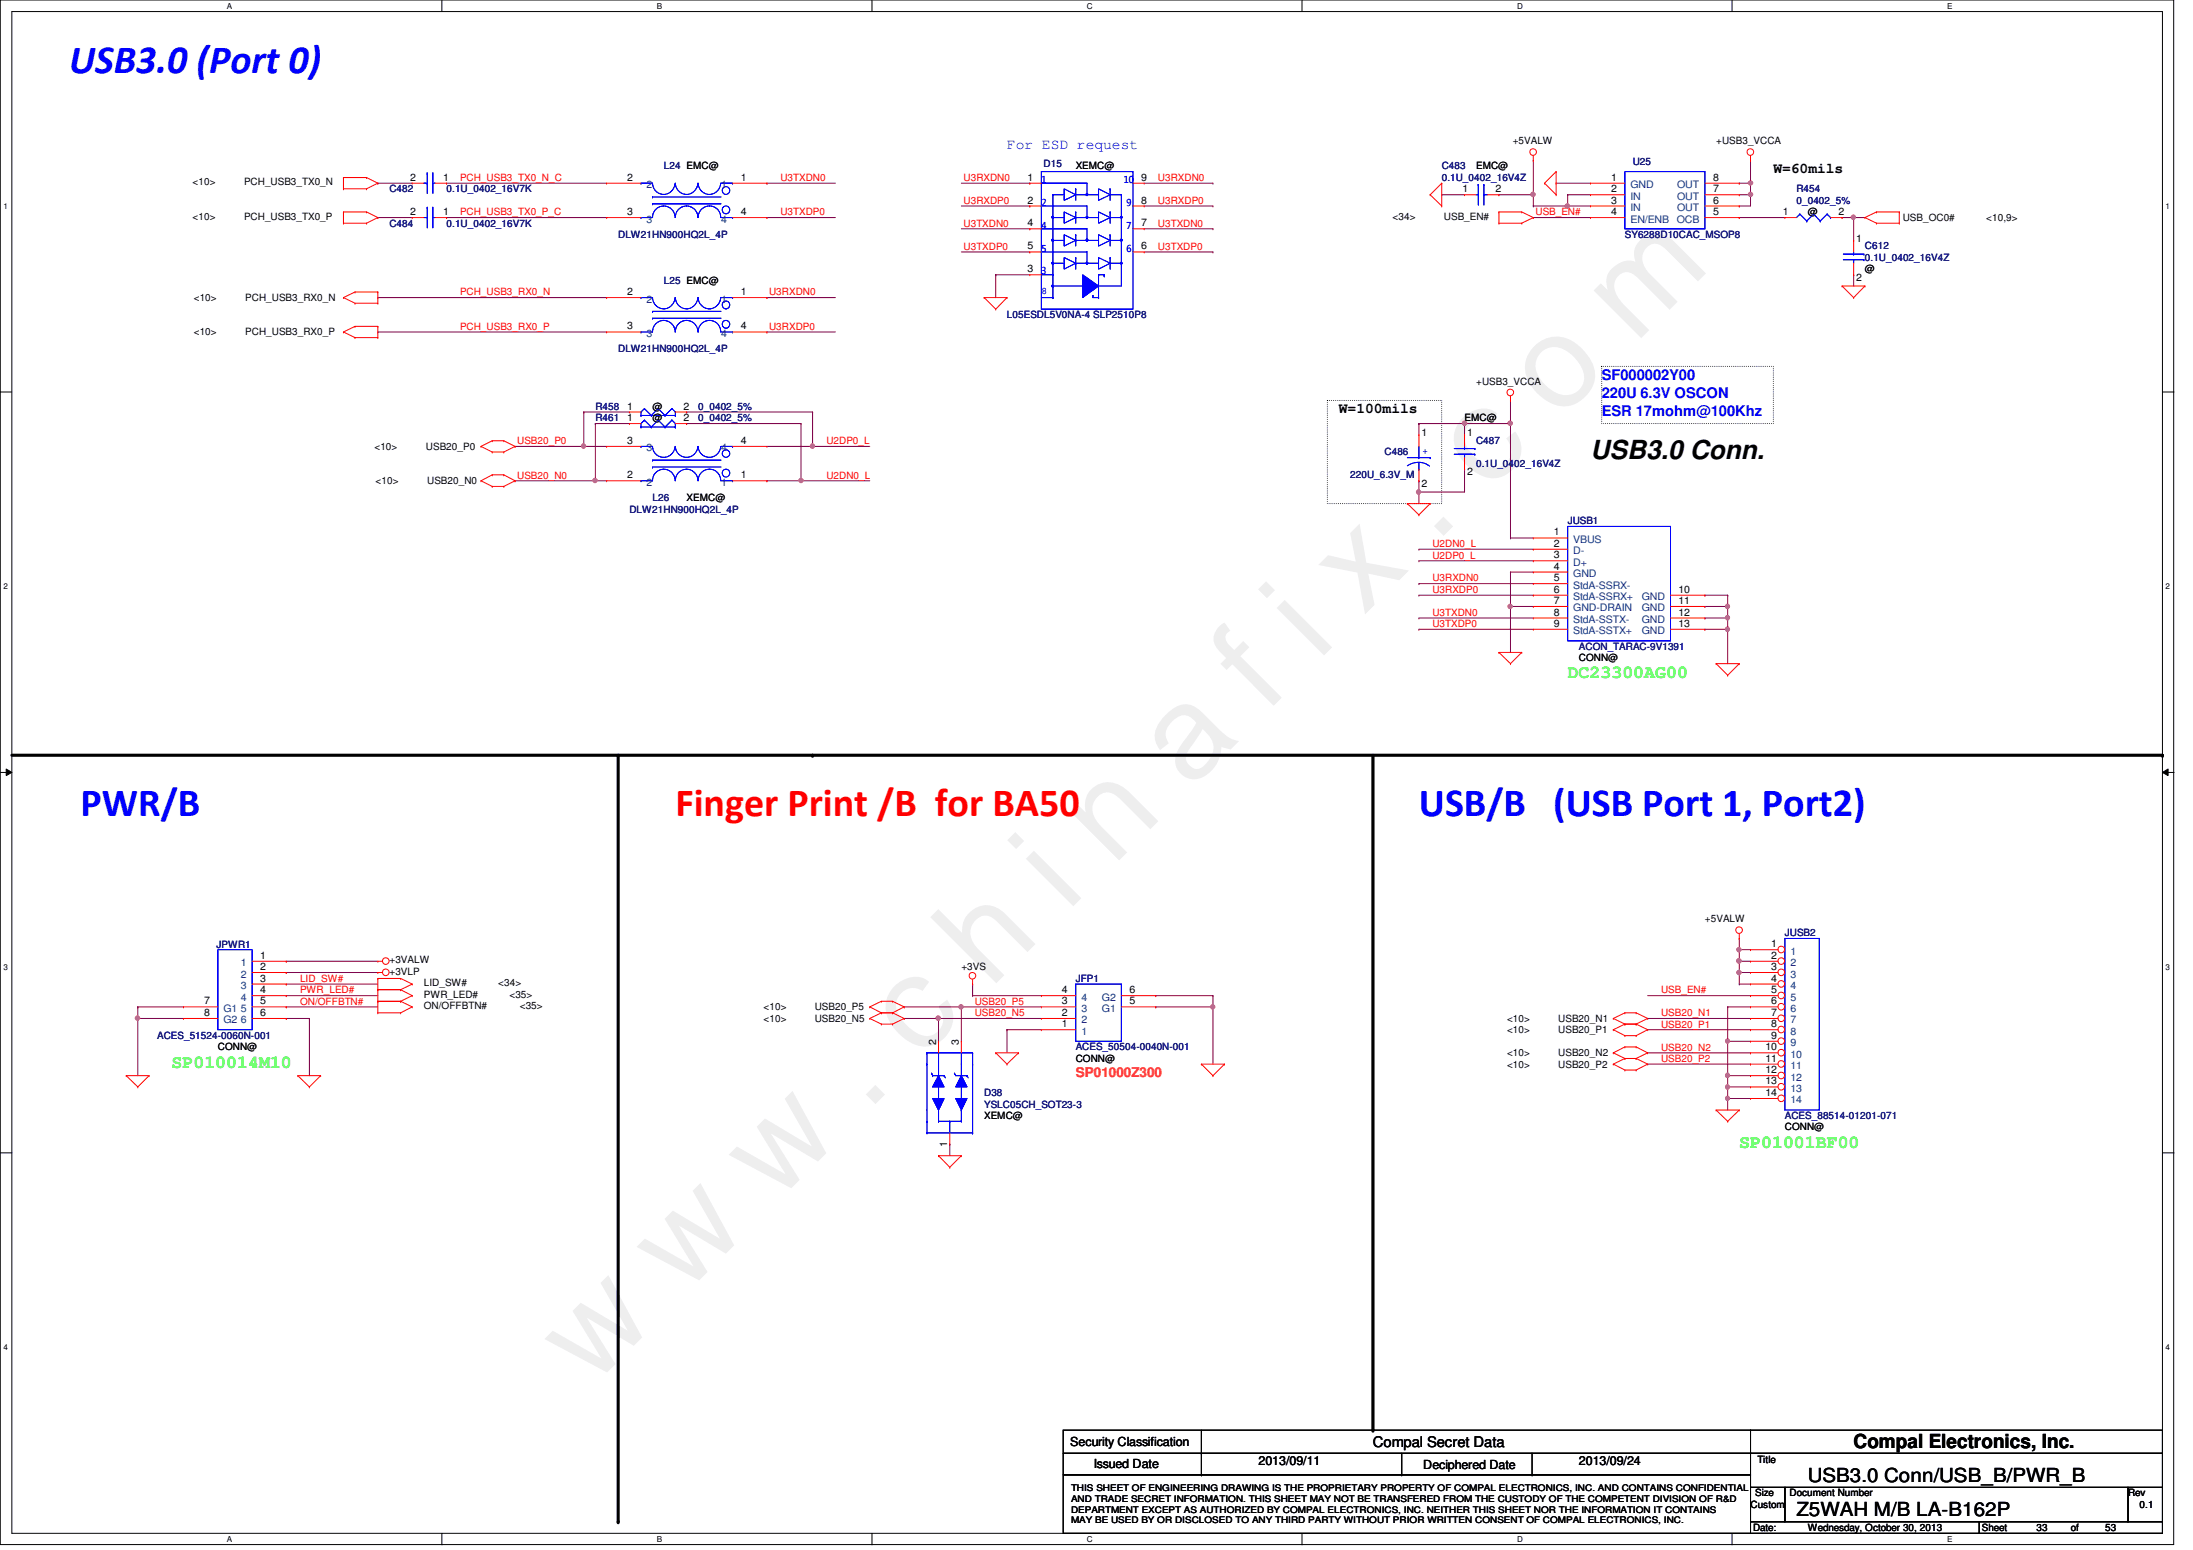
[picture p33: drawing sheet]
<svg xmlns="http://www.w3.org/2000/svg" width="297mm" height="210mm" viewBox="0 0 297 210" stroke-linecap="round" stroke-linejoin="round" font-family="sans-serif">
<defs><g id="words">
<text font-size="17.6" fill="#f0f" x="80.1" y="188" transform="rotate(-45 80.1 188)">w w w . c h i n a f i x . c o m</text>
<g font-size="5.4" fill="#00f">
<text x="9.4" y="9.8">USB3.0 (Port 0)</text>
<text x="10.9" y="110.5">PWR/B</text>
<text x="192.2" y="110.5">USB/B (USB Port 1, Port2)</text>
</g>
<text font-size="5.4" fill="#f00" x="91.5" y="110.5">Finger Print /B for BA50</text>
<text font-size="3.6" x="215.4" y="62.1">USB3.0 Conn.</text>
<g font-size="2.6">
<text x="251.1" y="196.1">Compal Electronics, Inc.</text>
<text x="244.9" y="200.7">USB3.0 Conn/USB_B/PWR_B</text>
<text x="243.3" y="205.4">Z5WAH M/B LA-B162P</text>
</g>
<g font-size="2.5" fill="#0f0">
<text x="212.3" y="91.9">DC23300AG00</text>
<text x="23.2" y="144.6">SP010014M10</text>
<text x="235.6" y="155.4">SP01001BF00</text>
</g>
<g font-size="2" fill="#00f">
<text x="136.4" y="20.2">For ESD request</text>
<text x="217" y="51.5">SF000002Y00</text>
<text x="217" y="53.9">220U 6.3V OSCON</text>
<text x="217" y="56.3">ESR 17mohm@100Khz</text>
</g>
<g font-size="2">
<text x="240.2" y="23.4">W=60mils</text>
<text x="181.4" y="55.9">W=100mils</text>
<text x="186" y="196">Compal Secret Data</text>
</g>
<text font-size="1.8" fill="#ff8000" x="145.7" y="145.8">SP01000Z300</text>
<g font-size="1.7">
<text x="144.9" y="195.8">Security Classification</text>
<text x="148.2" y="198.8">Issued Date</text>
<text x="170.5" y="198.3">2013/09/11</text>
<text x="192.8" y="198.9">Deciphered Date</text>
<text x="213.9" y="198.3">2013/09/24</text>
</g>
<g font-size="1.4" fill="#000080">
<text x="89.9" y="22.9">L24 EMC@</text>
<text x="141.3" y="22.6">D15</text>
<text x="195.3" y="22.9">C483</text>
<text x="221.1" y="22.3">U25</text>
<text x="52.7" y="26">C482</text>
<text x="60.5" y="26">0.1U_0402_16V7K</text>
<text x="195.3" y="24.5">0.1U_0402_16V4Z</text>
<text x="243.3" y="26">R454</text>
<text x="243.3" y="27.6">0_0402_5%</text>
<text x="52.7" y="30.7">C484</text>
<text x="60.5" y="30.7">0.1U_0402_16V7K</text>
<text x="83.7" y="32.2">DLW21HN900HQ2L_4P</text>
<text x="220.1" y="32.2">SY6288D10CAC_MSOP8</text>
<text x="252.6" y="33.8">C612</text>
<text x="252.6" y="35.3">0.1U_0402_16V4Z</text>
<text x="89.9" y="38.4">L25 EMC@</text>
<text x="83.7" y="47.7">DLW21HN900HQ2L_4P</text>
<text x="136.4" y="43.1">L05ESDL5V0NA-4 SLP2510P8</text>
<text x="80.6" y="55.5">R458</text>
<text x="80.6" y="57">R461</text>
<text x="94.6" y="55.5">0_0402_5%</text>
<text x="94.6" y="57">0_0402_5%</text>
<text x="182.9" y="64.8">220U_6.3V_M</text>
<text x="187.5" y="61.7">C486</text>
<text x="199.9" y="60.1">C487</text>
<text x="199.9" y="63.2">0.1U_0402_16V4Z</text>
<text x="85.3" y="69.4">DLW21HN900HQ2L_4P</text>
<text x="88.4" y="67.9">L26</text>
<text x="212.3" y="71">JUSB1</text>
<text x="213.9" y="88">ACON_TARAC-9V1391</text>
<text x="29.3" y="128.3">JPWR1</text>
<text x="241.8" y="126.7">JUSB2</text>
<text x="145.7" y="132.9">JFP1</text>
<text x="21.3" y="140.7">ACES_51524-0060N-001</text>
<text x="145.7" y="142.2">ACES_50504-0040N-001</text>
<text x="133.3" y="148.4">D38</text>
<text x="133.3" y="150">YSLC05CH_SOT23-3</text>
<text x="241.8" y="151.6">ACES_88514-01201-071</text>
</g>
<g font-size="1.4">
<text x="145.7" y="22.9">XEMC@</text>
<text x="199.9" y="22.9">EMC@</text>
<text x="204.9" y="19.5">+5VALW</text>
<text x="232.4" y="19.5">+USB3_VCCA</text>
<text x="26.1" y="25.1">&lt;10&gt;</text>
<text x="26.1" y="29.8">&lt;10&gt;</text>
<text x="33.1" y="25.1">PCH_USB3_TX0_N</text>
<text x="33.1" y="29.8">PCH_USB3_TX0_P</text>
<text x="55.5" y="29.1">2</text>
<text x="55.5" y="24.5">2</text>
<text x="60" y="29.1">1</text>
<text x="60" y="24.5">1</text>
<text x="85" y="29.1">3</text>
<text x="85" y="24.5">2</text>
<text x="100.3" y="24.5">1</text>
<text x="100.3" y="29.1">4</text>
<text x="139.2" y="24.5">1</text>
<text x="139.2" y="27.6">2</text>
<text x="154.6" y="24.5">9</text>
<text x="154.6" y="27.6">8</text>
<text x="188.6" y="29.8">&lt;34&gt;</text>
<text x="195.6" y="29.8">USB_EN#</text>
<text x="198.1" y="26">1</text>
<text x="202.6" y="26">2</text>
<text x="218.2" y="24.5">1</text>
<text x="218.2" y="26">2</text>
<text x="218.2" y="27.6">3</text>
<text x="218.2" y="29.1">4</text>
<text x="232" y="29.1">5</text>
<text x="232" y="27.6">6</text>
<text x="232" y="26">7</text>
<text x="232" y="24.5">8</text>
<text x="241.5" y="29.1">1</text>
<text x="244.9" y="29.1">@</text>
<text x="249" y="29.1">2</text>
<text x="257.7" y="29.9">USB_OC0#</text>
<text x="269" y="29.9">&lt;10,9&gt;</text>
<text x="139.2" y="30.6">4</text>
<text x="139.2" y="33.8">5</text>
<text x="154.6" y="33.8">6</text>
<text x="154.6" y="30.6">7</text>
<text x="251.4" y="32.7">1</text>
<text x="26.2" y="40.8">&lt;10&gt;</text>
<text x="33.2" y="40.8">PCH_USB3_RX0_N</text>
<text x="85" y="40">2</text>
<text x="100.3" y="40">1</text>
<text x="139.2" y="36.9">3</text>
<text x="251.4" y="38.1">2</text>
<text x="252.6" y="36.9">@</text>
<text x="26.2" y="45.4">&lt;10&gt;</text>
<text x="33.2" y="45.4">PCH_USB3_RX0_P</text>
<text x="85" y="44.6">3</text>
<text x="100.3" y="44.6">4</text>
<text x="199.9" y="52.1">+USB3_VCCA</text>
<text x="85" y="55.5">1</text>
<text x="85" y="57">1</text>
<text x="88.4" y="55.5">@</text>
<text x="88.4" y="57">@</text>
<text x="92.6" y="55.5">2</text>
<text x="92.6" y="57">2</text>
<text x="192.5" y="59.1">1</text>
<text x="198.4" y="57">EMC@</text>
<text x="198.7" y="59.1">1</text>
<text x="50.7" y="60.9">&lt;10&gt;</text>
<text x="50.9" y="65.5">&lt;10&gt;</text>
<text x="57.7" y="60.9">USB20_P0</text>
<text x="57.9" y="65.5">USB20_N0</text>
<text x="85" y="60.1">3</text>
<text x="85" y="64.8">2</text>
<text x="100.3" y="64.8">1</text>
<text x="100.3" y="60.1">4</text>
<text x="192.5" y="66">2</text>
<text x="198.7" y="64.4">2</text>
<text x="93" y="67.9">XEMC@</text>
<text x="210.5" y="72.5">1</text>
<text x="210.5" y="74">2</text>
<text x="210.5" y="75.6">3</text>
<text x="210.5" y="77.1">4</text>
<text x="210.5" y="78.7">5</text>
<text x="210.5" y="80.3">6</text>
<text x="210.5" y="81.8">7</text>
<text x="210.5" y="83.4">8</text>
<text x="227.4" y="80.3">10</text>
<text x="227.4" y="81.8">11</text>
<text x="227.4" y="83.4">12</text>
<text x="210.5" y="84.9">9</text>
<text x="213.9" y="89.6">CONN@</text>
<text x="227.4" y="84.9">13</text>
<text x="230.9" y="124.9">+5VALW</text>
<text x="35.3" y="129.8">1</text>
<text x="35.3" y="131.4">2</text>
<text x="52.7" y="130.5">+3VALW</text>
<text x="52.7" y="132">+3VLP</text>
<text x="130.2" y="131.4">+3VS</text>
<text x="239.9" y="128.3">1</text>
<text x="239.9" y="129.8">2</text>
<text x="239.9" y="131.4">3</text>
<text x="27.6" y="136">7</text>
<text x="27.6" y="137.6">8</text>
<text x="35.3" y="132.9">3</text>
<text x="35.3" y="134.5">4</text>
<text x="35.3" y="136">5</text>
<text x="35.3" y="137.6">6</text>
<text x="57.4" y="133.6">LID_SW#</text>
<text x="57.4" y="136.7">ON/OFFBTN#</text>
<text x="57.4" y="135.1">PWR_LED#</text>
<text x="67.5" y="133.6">&lt;34&gt;</text>
<text x="69" y="135.1">&lt;35&gt;</text>
<text x="70.4" y="136.7">&lt;35&gt;</text>
<text x="103.4" y="136.8">&lt;10&gt;</text>
<text x="110.4" y="136.8">USB20_P5</text>
<text x="143.8" y="137.6">2</text>
<text x="143.8" y="136">3</text>
<text x="143.8" y="134.5">4</text>
<text x="153" y="136">5</text>
<text x="153" y="134.5">6</text>
<text x="239.9" y="132.9">4</text>
<text x="239.9" y="134.5">5</text>
<text x="239.9" y="136">6</text>
<text x="239.9" y="137.6">7</text>
<text x="29.5" y="142.2">CONN@</text>
<text x="103.4" y="138.4">&lt;10&gt;</text>
<text x="110.4" y="138.4">USB20_N5</text>
<text x="126.8" y="141.5" transform="rotate(-90 126.8 141.5)">2</text>
<text x="129.9" y="141.5" transform="rotate(-90 129.9 141.5)">3</text>
<text x="143.8" y="139.1">1</text>
<text x="145.7" y="143.8">CONN@</text>
<text x="204.1" y="143">&lt;10&gt;</text>
<text x="204.1" y="138.4">&lt;10&gt;</text>
<text x="204.1" y="139.9">&lt;10&gt;</text>
<text x="211.1" y="143">USB20_N2</text>
<text x="211.1" y="138.4">USB20_N1</text>
<text x="211.1" y="139.9">USB20_P1</text>
<text x="239.1" y="142.2">10</text>
<text x="239.1" y="143.8">11</text>
<text x="239.9" y="139.1">8</text>
<text x="239.9" y="140.7">9</text>
<text x="204.1" y="144.6">&lt;10&gt;</text>
<text x="211.1" y="144.6">USB20_P2</text>
<text x="239.1" y="145.3">12</text>
<text x="239.1" y="146.9">13</text>
<text x="239.1" y="148.4">14</text>
<text x="128.3" y="155.3" transform="rotate(-90 128.3 155.3)">1</text>
<text x="133.3" y="151.6">XEMC@</text>
<text x="241.8" y="153.1">CONN@</text>
<text x="237.7" y="202.6">Size</text>
<text x="238" y="198.2">Title</text>
<text x="242.4" y="202.6">Document Number</text>
<text x="288.2" y="202.6">Rev</text>
<text x="237.1" y="204.2">Custom</text>
<text x="237.4" y="207.3">Date:</text>
<text x="244.9" y="207.3">Wednesday, October 30, 2013</text>
<text x="268.4" y="207.3">Sheet</text>
<text x="275.8" y="207.3">33</text>
<text x="280.5" y="207.3">of</text>
<text x="285.2" y="207.3">53</text>
<text x="289.8" y="204.2">0.1</text>
</g>
<g font-size="1.4" fill="#f00">
<text x="62.3" y="24.5">PCH_USB3_TX0_N_C</text>
<text x="62.3" y="29.2">PCH_USB3_TX0_P_C</text>
<text x="105.7" y="24.5">U3TXDN0</text>
<text x="105.7" y="29.2">U3TXDP0</text>
<text x="130.5" y="27.6">U3RXDP0</text>
<text x="130.5" y="24.5">U3RXDN0</text>
<text x="156.8" y="24.5">U3RXDN0</text>
<text x="156.8" y="27.6">U3RXDP0</text>
<text x="208" y="29.2">USB_EN#</text>
<text x="130.5" y="33.8">U3TXDP0</text>
<text x="130.5" y="30.7">U3TXDN0</text>
<text x="156.8" y="33.8">U3TXDP0</text>
<text x="156.8" y="30.7">U3TXDN0</text>
<text x="62.3" y="40">PCH_USB3_RX0_N</text>
<text x="104.2" y="40">U3RXDN0</text>
<text x="62.3" y="44.7">PCH_USB3_RX0_P</text>
<text x="104.2" y="44.7">U3RXDP0</text>
<text x="70.1" y="60.2">USB20_P0</text>
<text x="70.1" y="64.8">USB20_N0</text>
<text x="111.9" y="60.2">U2DP0_L</text>
<text x="111.9" y="64.8">U2DN0_L</text>
<text x="194" y="74.1">U2DN0_L</text>
<text x="194" y="75.6">U2DP0_L</text>
<text x="194" y="83.4">U3TXDN0</text>
<text x="194" y="80.3">U3RXDP0</text>
<text x="194" y="78.7">U3RXDN0</text>
<text x="194" y="84.9">U3TXDP0</text>
<text x="40.6" y="133">LID_SW#</text>
<text x="40.6" y="136.1">ON/OFFBTN#</text>
<text x="40.6" y="134.5">PWR_LED#</text>
<text x="132" y="137.6">USB20_N5</text>
<text x="132" y="136.1">USB20_P5</text>
<text x="225" y="134.5">USB_EN#</text>
<text x="225" y="137.6">USB20_N1</text>
<text x="225" y="143.8">USB20_P2</text>
<text x="225" y="142.3">USB20_N2</text>
<text x="225" y="139.1">USB20_P1</text>
</g>
<g font-size="1.4" fill="#004080">
<text x="87.6" y="25.5">2</text>
<text x="97.7" y="25.5">1</text>
<text x="220.8" y="25.5">GND</text>
<text x="220.8" y="27.1">IN</text>
<text x="220.8" y="28.6">IN</text>
<text x="227.2" y="28.6">OUT</text>
<text x="227.2" y="27.1">OUT</text>
<text x="227.2" y="25.5">OUT</text>
<text x="87.6" y="30.1">3</text>
<text x="97.7" y="30.1">4</text>
<text x="220.8" y="30.1">EN/ENB</text>
<text x="227.1" y="30.1">OCB</text>
<text x="87.6" y="41">2</text>
<text x="97.7" y="41">1</text>
<text x="87.6" y="45.6">3</text>
<text x="97.7" y="45.6">4</text>
<text x="87.6" y="61.1">3</text>
<text x="87.6" y="65.8">2</text>
<text x="97.7" y="65.8">1</text>
<text x="97.7" y="61.1">4</text>
<text x="213.1" y="73.5">VBUS</text>
<text x="213.1" y="75.1">D-</text>
<text x="213.1" y="76.6">D+</text>
<text x="213.1" y="78.1">GND</text>
<text x="213.1" y="79.7">StdA-SSRX-</text>
<text x="213.1" y="81.3">StdA-SSRX+</text>
<text x="213.1" y="82.8">GND-DRAIN</text>
<text x="222.4" y="81.3">GND</text>
<text x="222.4" y="82.8">GND</text>
<text x="213.1" y="84.4">StdA-SSTX-</text>
<text x="213.1" y="85.9">StdA-SSTX+</text>
<text x="222.4" y="84.4">GND</text>
<text x="222.4" y="85.9">GND</text>
<text x="32.6" y="130.9">1</text>
<text x="242.5" y="129.3">1</text>
<text x="242.5" y="130.9">2</text>
<text x="30.3" y="137">G1</text>
<text x="32.6" y="132.4">2</text>
<text x="32.6" y="133.9">3</text>
<text x="32.6" y="135.5">4</text>
<text x="32.6" y="137">5</text>
<text x="146.5" y="137">3</text>
<text x="146.5" y="135.5">4</text>
<text x="149.3" y="137">G1</text>
<text x="149.3" y="135.5">G2</text>
<text x="242.5" y="132.4">3</text>
<text x="242.5" y="133.9">4</text>
<text x="242.5" y="135.5">5</text>
<text x="242.5" y="137">6</text>
<text x="30.3" y="138.6">G2</text>
<text x="32.6" y="138.6">6</text>
<text x="146.5" y="140.1">1</text>
<text x="146.5" y="138.6">2</text>
<text x="242.5" y="138.6">7</text>
<text x="242.5" y="140.1">8</text>
<text x="242.5" y="141.7">9</text>
<text x="242.5" y="143.3">10</text>
<text x="242.5" y="144.8">11</text>
<text x="242.5" y="146.3">12</text>
<text x="242.5" y="147.9">13</text>
<text x="242.5" y="149.4">14</text>
</g>
<g font-size="1.4" fill="#00f">
<text x="141.1" y="27.9">2</text>
<text x="141.1" y="24.8">1</text>
<text x="152.2" y="24.8">10</text>
<text x="152.6" y="27.9">9</text>
<text x="141.1" y="34.1">5</text>
<text x="141.1" y="31">4</text>
<text x="152.6" y="31">7</text>
<text x="152.6" y="34.1">6</text>
<text x="141.1" y="37.2">3</text>
<text x="141.1" y="39.9">8</text>
<text x="192.7" y="61.4">+</text>
</g>
<g font-size="1.2">
<text x="145.1" y="203.4">AND TRADE SECRET INFORMATION. THIS SHEET MAY NOT BE TRANSFERED FROM THE CUSTODY OF THE COMPETENT DIVISION OF R&amp;D</text>
<text x="145.1" y="202">THIS SHEET OF ENGINEERING DRAWING IS THE PROPRIETARY PROPERTY OF COMPAL ELECTRONICS, INC. AND CONTAINS CONFIDENTIAL</text>
<text x="145.1" y="206.3">MAY BE USED BY OR DISCLOSED TO ANY THIRD PARTY WITHOUT PRIOR WRITTEN CONSENT OF COMPAL ELECTRONICS, INC.</text>
<text x="145.1" y="204.9">DEPARTMENT EXCEPT AS AUTHORIZED BY COMPAL ELECTRONICS, INC. NEITHER THIS SHEET NOR THE INFORMATION IT CONTAINS</text>
</g>
<g font-size="1.1">
<text x="30.7" y="1.2">A</text>
<text x="89" y="1.2">B</text>
<text x="147.2" y="1.2">C</text>
<text x="205.5" y="1.2">D</text>
<text x="263.7" y="1.2">E</text>
<text x=".5" y="28.3">1</text>
<text x="293.3" y="28.3">1</text>
<text x=".5" y="79.8">2</text>
<text x="293.3" y="79.8">2</text>
<text x=".5" y="131.3">3</text>
<text x="293.3" y="131.3">3</text>
<text x=".5" y="182.8">4</text>
<text x="293.3" y="182.8">4</text>
<text x="30.7" y="208.8">A</text>
<text x="89" y="208.8">B</text>
<text x="147.2" y="208.8">C</text>
<text x="205.5" y="208.8">D</text>
<text x="263.7" y="208.8">E</text>
</g>
</g></defs>
<path d="M0 0h294.4v209.2h-294.4zM1.6 1.6h291.3v206h-291.3z" fill="none" stroke="#000" stroke-width=".14"/>
<g fill="#fff">
<path d="M30.7 .2h.7v1.2h-.7z"/>
<path d="M30.7 207.9h.7v1.1h-.7z"/>
</g>
<path d="M59.9 0v1.6M59.9 207.6v1.6" fill="none" stroke="#000" stroke-width=".14"/>
<g fill="#fff">
<path d="M89 .2h.7v1.2h-.7z"/>
<path d="M89 207.9h.7v1.1h-.7z"/>
</g>
<path d="M118.1 0v1.6M118.1 207.6v1.6" fill="none" stroke="#000" stroke-width=".14"/>
<g fill="#fff">
<path d="M147.2 .2h.8v1.2h-.8z"/>
<path d="M147.2 207.9h.8v1.1h-.8z"/>
</g>
<path d="M176.4 0v1.6M176.4 207.6v1.6" fill="none" stroke="#000" stroke-width=".14"/>
<g fill="#fff">
<path d="M205.5 .2h.7v1.2h-.7z"/>
<path d="M205.5 207.9h.7v1.1h-.7z"/>
</g>
<path d="M234.6 0v1.6M234.6 207.6v1.6" fill="none" stroke="#000" stroke-width=".14"/>
<g fill="#fff">
<path d="M263.7 .2h.8v1.2h-.8z"/>
<path d="M263.7 207.9h.8v1.1h-.8z"/>
<path d="M.5 27.3h.6v1.2h-.6z"/>
<path d="M293.3 27.3h.6v1.2h-.6z"/>
<path d="M.5 78.8h.6v1.2h-.6z"/>
<path d="M293.3 78.8h.6v1.2h-.6z"/>
</g>
<path d="M0 53.1h1.6M292.9 53.1h1.6" fill="none" stroke="#000" stroke-width=".14"/>
<g fill="#fff">
<path d="M.5 130.3h.6v1.2h-.6z"/>
<path d="M293.3 130.3h.6v1.2h-.6z"/>
</g>
<path d="M0 104.6h1.6M.8 104.1l.8 .5-.8 .4zM292.9 104.6l.8-.5v.9zM292.9 104.6h1.6" fill="none" stroke="#000" stroke-width=".14"/>
<path d="M.8 104.1l.8 .5-.8 .4zM292.9 104.6l.8-.5v.9z" fill="#000"/>
<g fill="#fff">
<path d="M.5 181.9h.6v1.1h-.6z"/>
<path d="M293.3 181.9h.6v1.1h-.6z"/>
</g>
<path d="M0 156.1h1.6M292.9 156.1h1.6" fill="none" stroke="#000" stroke-width=".14"/>
<path d="M1.6 102.3h291.3M83.7 102.3v103.8M186 102.3v91.4" fill="none" stroke="#000" stroke-width=".42"/>
<path d="M217 49.6h23.2v7.8h-23.2z" fill="none" stroke="#000" stroke-width=".14" stroke-dasharray="0 .3"/>
<g fill="#000">
<circle cx="292.9" cy="102.3" r=".21"/>
<circle cx="83.7" cy="206.1" r=".21"/>
</g>
<path d="M251.1 29.5h.1M251.1 29.5h1.5" fill="none" stroke="#800040" stroke-width=".14"/>
<circle cx="251" cy="29.4" r=".3" fill="#f0f"/>
<circle cx="251" cy="29.4" r=".3" fill="none" stroke="#f0f" stroke-width=".14"/>
<circle cx="237.1" cy="24.8" r=".29" fill="#f0f"/>
<circle cx="237.1" cy="24.8" r=".29" fill="none" stroke="#f0f" stroke-width=".14"/>
<path d="M207.7 21.7h.1M207.7 21.7v4.7" fill="none" stroke="#800040" stroke-width=".14"/>
<circle cx="237.1" cy="26.3" r=".3" fill="#f0f"/>
<circle cx="237.1" cy="26.3" r=".3" fill="none" stroke="#f0f" stroke-width=".14"/>
<g fill="none" stroke="#800040" stroke-width=".14">
<path d="M235.6 29.5h6.2M237.1 21.7h.1M237.1 21.7v3.1M18.7 136.4h.1M18.7 137.9h.1M18.7 136.4h6.1M18.7 136.4v1.5M18.7 137.9h6.1M38.8 133.3h.1M38.8 136.4h.1M38.8 130.2h.1M38.8 134.8h.1"/>
<path d="M38.8 131.7h.1M38.8 133.3h12.4M38.8 136.4h12.4M38.8 130.2h12.4M38.8 134.8h12.4M38.8 131.7h12.4"/>
</g>
<circle cx="18.6" cy="137.9" r=".3" fill="#f0f"/>
<circle cx="18.6" cy="137.9" r=".3" fill="none" stroke="#f0f" stroke-width=".14"/>
<g fill="none" stroke="#800040" stroke-width=".14">
<path d="M51.2 24.8h.1M51.2 29.5h.1M51.2 29.5h4.6M51.2 24.8h4.6M60.5 24.8h.1M60.5 29.5h.1M60.5 29.5h21.7M60.5 24.8h21.7M249.5 29.5h.1M249.5 29.5h1.6M251.1 37.2h.1M251.1 29.5h.1"/>
<path d="M251.1 29.5v3.1M251.1 37.2v1.5M51.2 40.3h.1M51.2 45h.1M51.2 40.3h31M51.2 45h31M18.7 137.9h.1M18.7 137.9v7.8M38.8 137.9h.1M38.8 137.9h3.1M41.9 137.9h.1M41.9 137.9v7.8"/>
</g>
<g fill="none" stroke="#f00" stroke-width=".14">
<path d="M46.5 25.6h.1M46.5 24h.1M46.5 30.2h.1M46.5 28.7h.1M46.5 30.2h3.2M46.5 28.7h3.2M46.5 24h3.2M46.5 25.6h3.2M46.5 24v1.6M46.5 28.7v1.5M48.1 39.5h.1M48.1 39.5h3.1"/>
<path d="M48.1 39.5l-1.6 .8M49.7 24h.1M49.7 25.6h.1M49.7 28.7h.1M49.7 30.2h.1M49.7 24l1.5 .8M49.7 28.7l1.5 .8M51.2 24.8h.1M51.2 29.5h.1M51.2 39.5h.1M51.2 39.5v1.6M51.2 24.8l-1.5 .8"/>
<path d="M51.2 29.5l-1.5 .7M55.8 29.5h.1M55.8 29.5h1.6M58.9 29.5h1.6M60.5 29.5h.1M207.7 21.7h.1M207.7 21.1v.6M210.8 23.2h.1M210.8 23.2v3.2M210.8 23.2l-1.6 1.6M237.1 21.7h.1M237.1 21.1v.6"/>
<path d="M249.5 38.7h.1M249.5 38.7h3.1M249.5 38.7l1.6 1.6M252.6 29.5h.1M252.6 38.7h.1M252.6 29.5l1.6 .7M252.6 38.7l-1.5 1.6M254.2 30.2h.1M254.2 28.7h.1M254.2 30.2h3.1M254.2 28.7l-1.6 .8M254.2 28.7h3.1"/>
<path d="M257.3 28.7h.1M257.3 30.2h.1M257.3 28.7v1.5M46.5 40.3h.1M46.5 45h.1M46.5 40.3l1.6 .8M46.5 45l1.6 .7M48.1 41.1h.1M48.1 44.2h.1M48.1 45.7h.1M48.1 41.1h3.1M48.1 44.2h3.1"/>
<path d="M48.1 44.2l-1.6 .8M48.1 45.7h3.1M51.2 41.1h.1M51.2 45.7h.1M51.2 44.2h.1M51.2 44.2v1.5M66.7 59.7h.1M66.7 59.7l-1.6 .8M66.7 59.7h1.5M251.1 40.3h.1M65.1 65.1h.1M65.1 60.5h.1"/>
<path d="M65.1 65.1l1.6 .8M65.1 60.5l1.6 .7M66.7 64.3h.1M66.7 65.9h.1M66.7 61.2h.1M66.7 64.3l-1.6 .8M66.7 64.3h1.5M66.7 65.9h1.5M66.7 61.2h1.5M51.2 132.5h.1M51.2 134h.1M51.2 135.6h.1"/>
<path d="M51.2 137.2h.1M51.2 130.2h.1M51.2 131.7h.1M51.2 132.5h3.1M51.2 132.5v4.7M51.2 134h3.1M51.2 135.6h3.1M51.2 137.2h3.1M51.2 130.2h.6M51.2 131.7h.6M54.3 132.5h.1M54.3 134h.1"/>
<path d="M54.3 135.6h.1M54.3 137.2h.1M54.3 132.5l1.5 .8M54.3 135.6l1.5 .8M54.3 134l1.5 .8M55.8 133.3h.1M55.8 136.4h.1M55.8 134.8h.1M55.8 133.3l-1.5 .7M55.8 136.4l-1.5 .8M55.8 134.8l-1.5 .8M17.1 145.7h.1"/>
<path d="M17.1 145.7h3.1M17.1 145.7l1.6 1.5M18.7 147.2h.1M20.2 145.7h.1M20.2 145.7l-1.5 1.5M40.3 145.7h.1M40.3 145.7h3.1M40.3 145.7l1.6 1.5M41.9 147.2h.1M43.4 145.7h.1M43.4 145.7l-1.5 1.5"/>
<circle cx="207.7" cy="20.6" r=".45"/>
<circle cx="237.1" cy="20.6" r=".45"/>
<circle cx="52.2" cy="131.7" r=".45"/>
<circle cx="52.2" cy="130.1" r=".45"/>
</g>
<g fill="none" stroke="#000" stroke-width=".14">
<path d="M144 193.7h93.1v3.1h-93.1zM144 196.8h93.1v2.9h-93.1zM144 199.7h93.1v7.9h-93.1zM162.7 196.8h.1M162.7 199.7h.1M162.7 193.7v6M189.9 199.7h.1M189.9 196.8v2.9M207.5 199.7h.1M207.5 196.8v2.9M237.1 193.7h55.8v3.1h-55.8zM237.1 196.8h55.8v4.6h-55.8z"/>
<path d="M237.1 201.4h4.7v4.7h-4.7zM237.1 206.1h31v1.5h-31zM241.8 201.4h46.4v4.7h-46.4zM268.1 206.1h24.8v1.5h-24.8zM288.2 201.4h4.7v4.7h-4.7z"/>
</g>
<path d="M57.4 29.5h.5M57.9 28.1h.1M57.9 29.5h.1M57.9 28.1v2.8M58.6 29.5h.1M58.6 28.1h.1M58.6 29.5h.3M58.6 28.1v2.8M241.8 127.1h4.6v23.2h-4.6z" fill="none" stroke="#00f" stroke-width=".14"/>
<circle cx="241.3" cy="128.6" r=".45" fill="#fff"/>
<g fill="none" stroke="#f00" stroke-width=".14">
<path d="M237.1 128.6h3.7"/>
<circle cx="241.3" cy="128.6" r=".45"/>
</g>
<circle cx="241.3" cy="130.1" r=".45" fill="#fff"/>
<g fill="none" stroke="#f00" stroke-width=".14">
<path d="M237.1 130.2h3.7"/>
<circle cx="241.3" cy="130.1" r=".45"/>
</g>
<circle cx="241.3" cy="131.7" r=".45" fill="#fff"/>
<g fill="none" stroke="#f00" stroke-width=".14">
<path d="M237.1 131.7h3.7"/>
<circle cx="241.3" cy="131.7" r=".45"/>
</g>
<circle cx="241.3" cy="133.2" r=".45" fill="#fff"/>
<g fill="none" stroke="#f00" stroke-width=".14">
<path d="M237.1 133.3h3.7"/>
<circle cx="241.3" cy="133.2" r=".45"/>
</g>
<circle cx="241.3" cy="134.8" r=".45" fill="#fff"/>
<g fill="none" stroke="#f00" stroke-width=".14">
<path d="M237.1 134.8h3.7"/>
<circle cx="241.3" cy="134.8" r=".45"/>
</g>
<circle cx="241.3" cy="136.3" r=".45" fill="#fff"/>
<g fill="none" stroke="#f00" stroke-width=".14">
<path d="M237.1 136.4h3.7"/>
<circle cx="241.3" cy="136.3" r=".45"/>
</g>
<circle cx="241.3" cy="137.9" r=".45" fill="#fff"/>
<g fill="none" stroke="#f00" stroke-width=".14">
<path d="M237.1 137.9h3.7"/>
<circle cx="241.3" cy="137.9" r=".45"/>
</g>
<circle cx="241.3" cy="139.4" r=".45" fill="#fff"/>
<g fill="none" stroke="#f00" stroke-width=".14">
<path d="M237.1 139.4h3.7"/>
<circle cx="241.3" cy="139.4" r=".45"/>
</g>
<circle cx="241.3" cy="141" r=".45" fill="#fff"/>
<g fill="none" stroke="#f00" stroke-width=".14">
<path d="M237.1 141h3.7"/>
<circle cx="241.3" cy="141" r=".45"/>
</g>
<circle cx="241.3" cy="142.6" r=".45" fill="#fff"/>
<g fill="none" stroke="#f00" stroke-width=".14">
<path d="M237.1 142.6h3.7"/>
<circle cx="241.3" cy="142.6" r=".45"/>
</g>
<circle cx="241.3" cy="144.1" r=".45" fill="#fff"/>
<g fill="none" stroke="#f00" stroke-width=".14">
<path d="M237.1 144.1h3.7"/>
<circle cx="241.3" cy="144.1" r=".45"/>
</g>
<circle cx="241.3" cy="145.6" r=".45" fill="#fff"/>
<g fill="none" stroke="#f00" stroke-width=".14">
<path d="M237.1 145.7h3.7"/>
<circle cx="241.3" cy="145.6" r=".45"/>
</g>
<circle cx="241.3" cy="147.2" r=".45" fill="#fff"/>
<g fill="none" stroke="#f00" stroke-width=".14">
<path d="M237.1 147.2h3.7"/>
<circle cx="241.3" cy="147.2" r=".45"/>
</g>
<circle cx="241.3" cy="148.7" r=".45" fill="#fff"/>
<g fill="none" stroke="#f00" stroke-width=".14">
<path d="M55.8 24.8h.1M55.8 24.8h1.6M58.9 24.8h1.6M60.5 24.8h.1M241.8 29.5h.1M241.8 29.5h1.5M247.9 29.5h1.6M249.5 29.5h.1M251.1 32.6h.1M251.1 37.2h.1M251.1 32.6v1.5M251.1 35.6v1.6"/>
<path d="M24.8 136.4h.1M24.8 137.9h.1M24.8 136.4h4.7M24.8 137.9h4.7M34.2 130.2h4.6M34.2 131.7h4.6M34.2 133.3h4.6M34.2 134.8h4.6M34.2 136.4h4.6M34.2 137.9h4.6M38.8 130.2h.1M38.8 131.7h.1"/>
<path d="M38.8 133.3h.1M38.8 134.8h.1M38.8 136.4h.1M38.8 137.9h.1M237.1 148.8h3.7"/>
<circle cx="241.3" cy="148.7" r=".45"/>
</g>
<g fill="none" stroke="#00f" stroke-width=".14">
<path d="M57.4 24.8h.5M57.9 23.4h.1M57.9 24.8h.1M57.9 23.4v2.8M58.6 24.8h.1M58.6 23.4h.1M58.6 24.8h.3M58.6 23.4v2.8M141.1 23.2h12.4v18.7h-12.4zM220.1 23.2h10.8v7.8h-10.8zM243.8 29h.1M243.8 29l-.5 .5"/>
<path d="M243.8 29l.9 .9M244.7 29.9h.1M245.7 29h.1M245.7 29l-1 .9M245.7 29l.8 .9M246.5 29.9h.1M247.5 29h.1M247.5 29l-1 .9M247.5 29l.4 .5M247.9 29.5h.1M249.7 35.2h2.8M249.7 34.4h2.8"/>
<path d="M251.1 34.4h.1M251.1 35.2h.1M251.1 34.1v.3M251.1 35.2v.4M252.5 35.2h.1M252.5 34.4h.1M29.5 128.6h4.7v10.8h-4.7z"/>
</g>
<circle cx="251" cy="29.4" r=".3" fill="#f0f"/>
<circle cx="251" cy="29.4" r=".3" fill="none" stroke="#f0f" stroke-width=".14"/>
<circle cx="237.1" cy="24.8" r=".29" fill="#f0f"/>
<circle cx="237.1" cy="24.8" r=".29" fill="none" stroke="#f0f" stroke-width=".14"/>
<circle cx="237.1" cy="26.3" r=".3" fill="#f0f"/>
<circle cx="237.1" cy="26.3" r=".3" fill="none" stroke="#f0f" stroke-width=".14"/>
<circle cx="18.6" cy="137.9" r=".3" fill="#f0f"/>
<circle cx="18.6" cy="137.9" r=".3" fill="none" stroke="#f0f" stroke-width=".14"/>
<use href="#words"/>
</svg>
